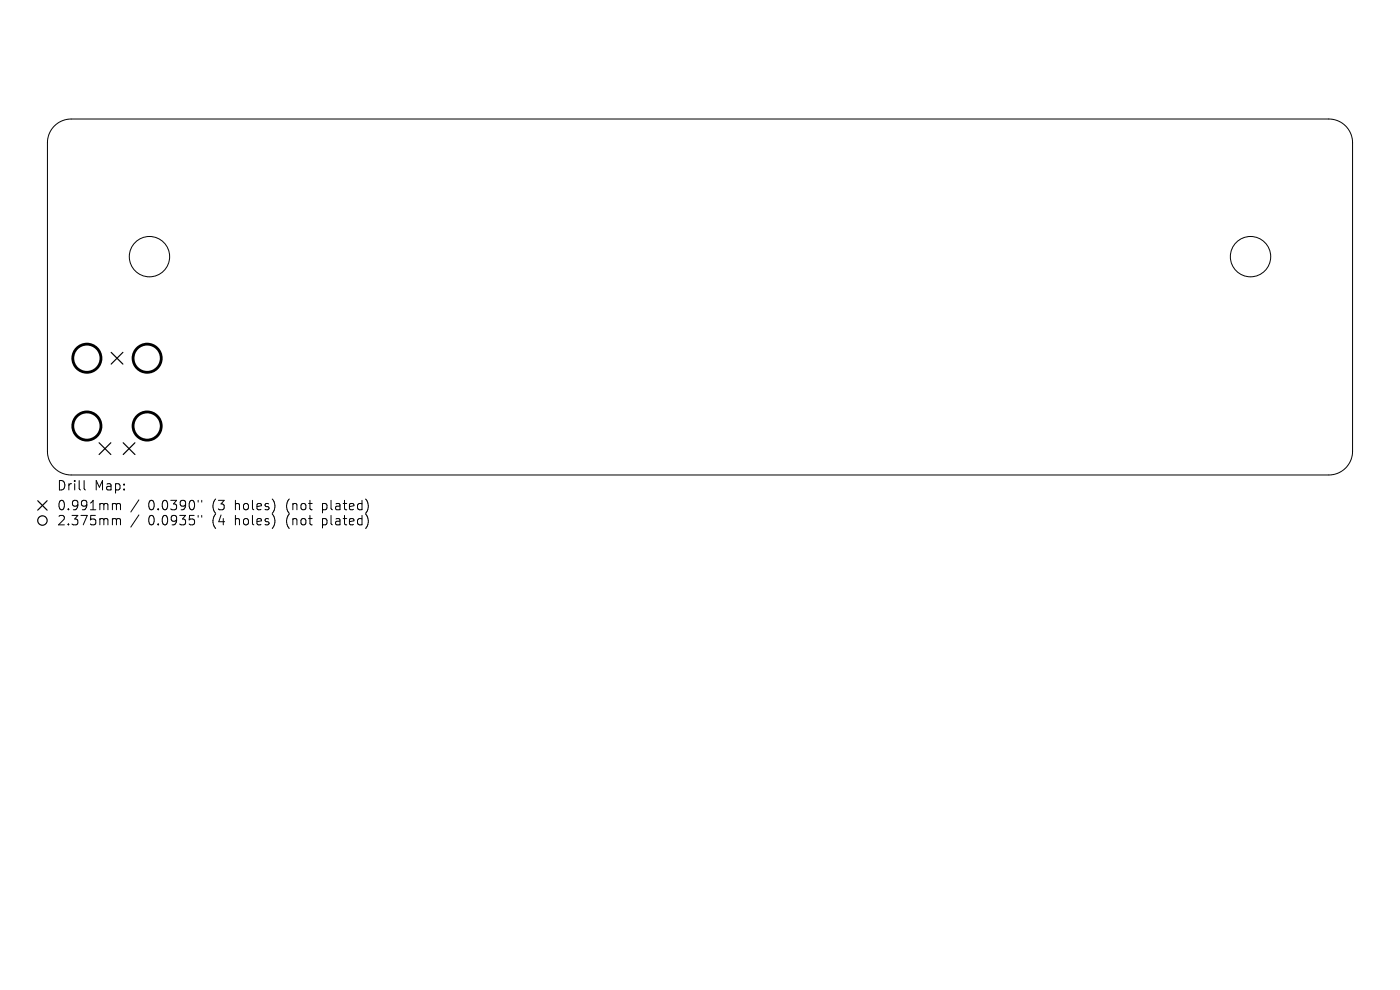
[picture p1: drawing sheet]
<svg xmlns="http://www.w3.org/2000/svg" width="297mm" height="210mm" viewBox="0 0 297 210" stroke-linecap="round" stroke-linejoin="round" font-family="sans-serif">
<defs><g id="words">
<g font-size="2.8">
<text x="12" y="104.3">Drill</text>
<text x="20" y="104.3">Map:</text>
<text x="12" y="108.5">0.991mm</text>
<text x="12" y="111.7">2.375mm</text>
<text x="31.4" y="108.5">0.0390&quot;</text>
<text x="31.4" y="111.7">0.0935&quot;</text>
<text x="45.2" y="108.5">(3</text>
<text x="45.2" y="111.7">(4</text>
<text x="50.1" y="108.5">holes)</text>
<text x="50.1" y="111.7">holes)</text>
<text x="61.2" y="108.5">(not</text>
<text x="61.2" y="111.7">(not</text>
<text x="69" y="108.5">plated)</text>
<text x="69" y="111.7">plated)</text>
</g>
</g></defs>
<g fill="none" stroke="#000" stroke-width=".21">
<path d="M11.5 26.7a5 5 0 0 1 3.6-1.5h266.8a5 5 0 0 1 5 5.1v65.4a5 5 0 0 1-5 5.1h-266.8a5 5 0 0 1-5-5.1v-65.4a5 5 0 0 1 1.4-3.6zM17.8 101.9v1.8l.3 .2M24.1 106.8h.3l.3 .3M24.1 110h.3l.3 .3M24.7 107.1l.3-.3 .5 .1 .1 1.2M24.7 107.1v1M24.7 110.3v1M24.7 110.3l.3-.3 .5 .1 .1 1.2M29.5 106l-1.7 2.6M29.5 109.2l-1.7 2.6M42 106.1v.4M42 109.3v.4"/>
<path d="M42.8 106.1v.4M42.8 109.3v.4"/>
<circle cx="31.7" cy="54.4" r="4.3"/>
<circle cx="265.3" cy="54.4" r="4.3"/>
</g>
<g fill="none" stroke="#000" stroke-width=".25">
<path d="M23.6 74.7l2.5 2.5M26.1 74.7l-2.5 2.5M21 93.9l2.5 2.5M23.5 93.9l-2.5 2.5M26.1 93.9l2.5 2.5M28.6 93.9l-2.5 2.5M8 106.2l2 2M10 106.2l-2 2"/>
<circle cx="9" cy="110.4" r="1"/>
</g>
<g fill="none" stroke="#000" stroke-width=".6">
<circle cx="18.4" cy="76" r="2.99"/>
<circle cx="31.2" cy="76" r="2.99"/>
<circle cx="18.4" cy="90.4" r="2.99"/>
<circle cx="31.2" cy="90.4" r="2.99"/>
</g>
<use href="#words"/>
</svg>
